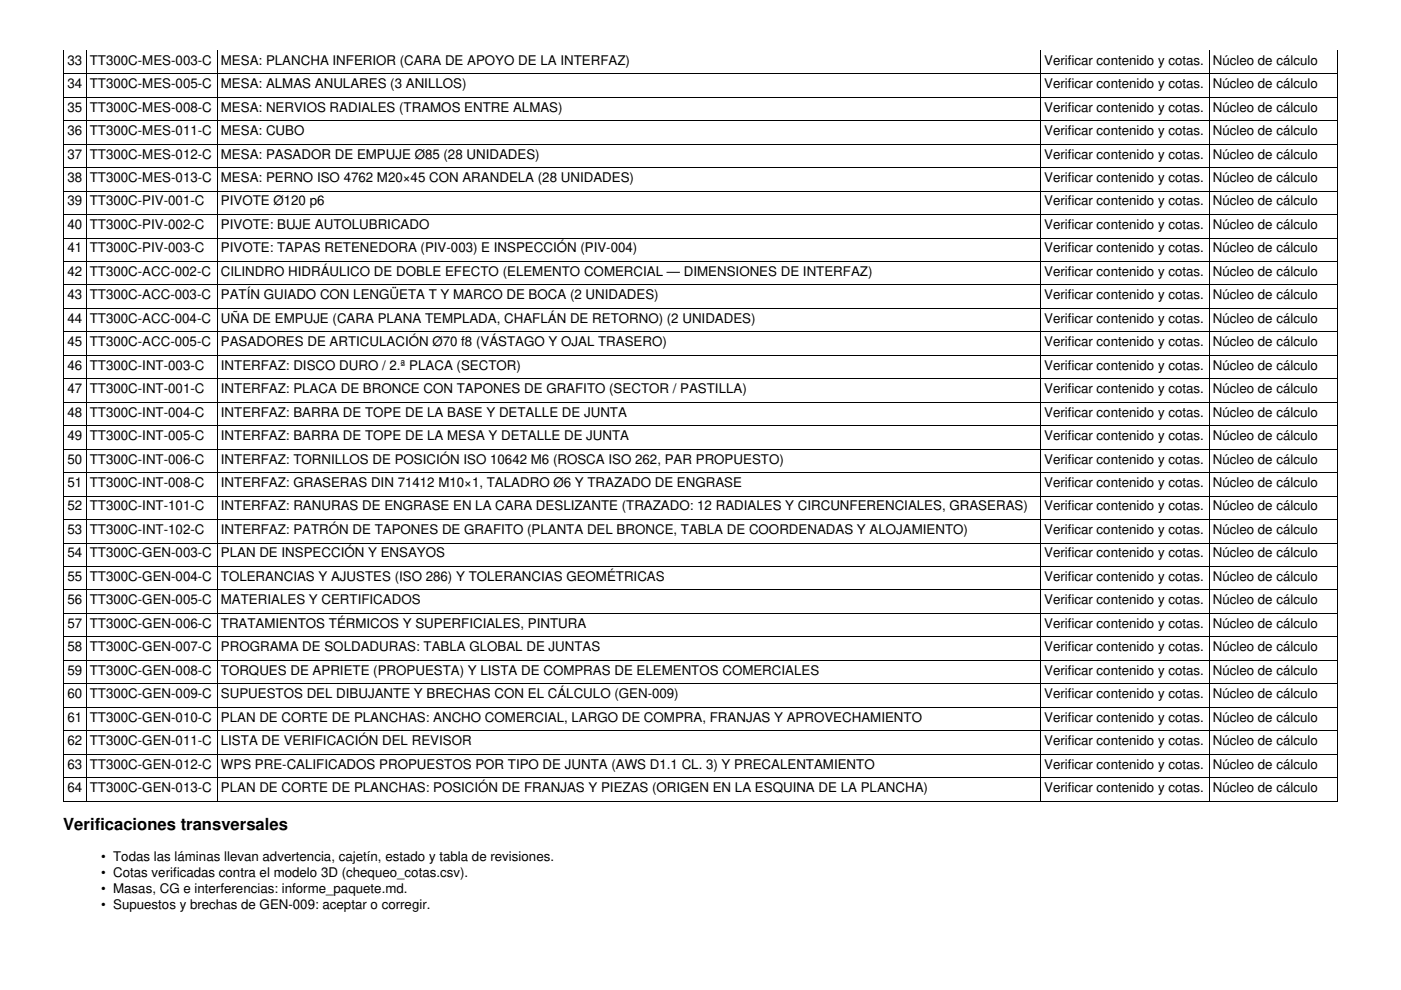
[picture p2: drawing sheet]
<svg xmlns="http://www.w3.org/2000/svg" width="297mm" height="210mm" viewBox="0 0 297 210" stroke-linecap="round" stroke-linejoin="round" font-family="sans-serif">
<defs><g id="words">
<g font-size="3.5">
<text x="13.4" y="175.9">Verif</text>
<text x="20.1" y="175.9">icaciones transversales</text>
</g>
<g font-size="2.8">
<text x="14.3" y="13.7">33</text>
<text x="19" y="13.7">TT300C-MES-003-C</text>
<text x="46.8" y="13.7">MESA: PLANCHA INFERIOR (CARA DE APOYO DE LA INTERFAZ)</text>
<text x="221.4" y="13.7">Verif</text>
<text x="226.4" y="13.7">icar contenido y cotas.</text>
<text x="257.1" y="13.7">Núcleo de cálculo</text>
<text x="14.3" y="18.7">34</text>
<text x="14.3" y="23.7">35</text>
<text x="19" y="18.7">TT300C-MES-005-C</text>
<text x="19" y="23.7">TT300C-MES-008-C</text>
<text x="46.8" y="18.7">MESA: ALMAS ANULARES (3 ANILLOS)</text>
<text x="46.8" y="23.7">MESA: NERVIOS RADIALES (TRAMOS ENTRE ALMAS)</text>
<text x="221.4" y="18.7">Verif</text>
<text x="221.4" y="23.7">Verif</text>
<text x="226.4" y="18.7">icar contenido y cotas.</text>
<text x="226.4" y="23.7">icar contenido y cotas.</text>
<text x="257.1" y="18.7">Núcleo de cálculo</text>
<text x="257.1" y="23.7">Núcleo de cálculo</text>
<text x="14.3" y="28.6">36</text>
<text x="19" y="28.6">TT300C-MES-011-C</text>
<text x="46.8" y="28.6">MESA: CUBO</text>
<text x="221.4" y="28.6">Verif</text>
<text x="226.4" y="28.6">icar contenido y cotas.</text>
<text x="257.1" y="28.6">Núcleo de cálculo</text>
<text x="14.3" y="33.6">37</text>
<text x="19" y="33.6">TT300C-MES-012-C</text>
<text x="46.8" y="33.6">MESA: PASADOR DE EMPUJE Ø85 (28 UNIDADES)</text>
<text x="221.4" y="33.6">Verif</text>
<text x="226.4" y="33.6">icar contenido y cotas.</text>
<text x="257.1" y="33.6">Núcleo de cálculo</text>
<text x="14.3" y="38.6">38</text>
<text x="19" y="38.6">TT300C-MES-013-C</text>
<text x="46.8" y="38.6">MESA: PERNO ISO 4762 M20×45 CON ARANDELA (28 UNIDADES)</text>
<text x="221.4" y="38.6">Verif</text>
<text x="226.4" y="38.6">icar contenido y cotas.</text>
<text x="257.1" y="38.6">Núcleo de cálculo</text>
<text x="14.3" y="43.6">39</text>
<text x="19" y="43.6">TT300C-PIV-001-C</text>
<text x="46.8" y="43.6">PIVOTE Ø120 p6</text>
<text x="221.4" y="43.6">Verif</text>
<text x="226.4" y="43.6">icar contenido y cotas.</text>
<text x="257.1" y="43.6">Núcleo de cálculo</text>
<text x="14.3" y="48.5">40</text>
<text x="14.3" y="53.5">41</text>
<text x="19" y="48.5">TT300C-PIV-002-C</text>
<text x="19" y="53.5">TT300C-PIV-003-C</text>
<text x="46.8" y="48.5">PIVOTE: BUJE AUTOLUBRICADO</text>
<text x="46.8" y="53.5">PIVOTE: TAPAS RETENEDORA (PIV-003) E INSPECCIÓN (PIV-004)</text>
<text x="221.4" y="48.5">Verif</text>
<text x="221.4" y="53.5">Verif</text>
<text x="226.4" y="48.5">icar contenido y cotas.</text>
<text x="226.4" y="53.5">icar contenido y cotas.</text>
<text x="257.1" y="48.5">Núcleo de cálculo</text>
<text x="257.1" y="53.5">Núcleo de cálculo</text>
<text x="14.3" y="58.5">42</text>
<text x="19" y="58.5">TT300C-ACC-002-C</text>
<text x="46.8" y="58.5">CILINDRO HIDRÁULICO DE DOBLE EFECTO (ELEMENTO COMERCIAL — DIMENSIONES DE INTERFAZ)</text>
<text x="221.4" y="58.5">Verif</text>
<text x="226.4" y="58.5">icar contenido y cotas.</text>
<text x="257.1" y="58.5">Núcleo de cálculo</text>
<text x="14.3" y="63.5">43</text>
<text x="19" y="63.5">TT300C-ACC-003-C</text>
<text x="46.8" y="63.5">PATÍN GUIADO CON LENGÜETA T Y MARCO DE BOCA (2 UNIDADES)</text>
<text x="221.4" y="63.5">Verif</text>
<text x="226.4" y="63.5">icar contenido y cotas.</text>
<text x="257.1" y="63.5">Núcleo de cálculo</text>
<text x="14.3" y="68.4">44</text>
<text x="19" y="68.4">TT300C-ACC-004-C</text>
<text x="46.8" y="68.4">UÑA DE EMPUJE (CARA PLANA TEMPLADA, CHAFLÁN DE RETORNO) (2 UNIDADES)</text>
<text x="221.4" y="68.4">Verif</text>
<text x="226.4" y="68.4">icar contenido y cotas.</text>
<text x="257.1" y="68.4">Núcleo de cálculo</text>
<text x="14.3" y="73.4">45</text>
<text x="19" y="73.4">TT300C-ACC-005-C</text>
<text x="46.8" y="73.4">PASADORES DE ARTICULACIÓN Ø70 f8 (VÁSTAGO Y OJAL TRASERO)</text>
<text x="221.4" y="73.4">Verif</text>
<text x="226.4" y="73.4">icar contenido y cotas.</text>
<text x="257.1" y="73.4">Núcleo de cálculo</text>
<text x="14.3" y="78.4">46</text>
<text x="14.3" y="83.4">47</text>
<text x="19" y="78.4">TT300C-INT-003-C</text>
<text x="19" y="83.4">TT300C-INT-001-C</text>
<text x="46.8" y="78.4">INTERFAZ: DISCO DURO / 2.ª PLACA (SECTOR)</text>
<text x="46.8" y="83.4">INTERFAZ: PLACA DE BRONCE CON TAPONES DE GRAFITO (SECTOR / PASTILLA)</text>
<text x="221.4" y="78.4">Verif</text>
<text x="221.4" y="83.4">Verif</text>
<text x="226.4" y="78.4">icar contenido y cotas.</text>
<text x="226.4" y="83.4">icar contenido y cotas.</text>
<text x="257.1" y="78.4">Núcleo de cálculo</text>
<text x="257.1" y="83.4">Núcleo de cálculo</text>
<text x="14.3" y="88.3">48</text>
<text x="19" y="88.3">TT300C-INT-004-C</text>
<text x="46.8" y="88.3">INTERFAZ: BARRA DE TOPE DE LA BASE Y DETALLE DE JUNTA</text>
<text x="221.4" y="88.3">Verif</text>
<text x="226.4" y="88.3">icar contenido y cotas.</text>
<text x="257.1" y="88.3">Núcleo de cálculo</text>
<text x="14.3" y="93.3">49</text>
<text x="19" y="93.3">TT300C-INT-005-C</text>
<text x="46.8" y="93.3">INTERFAZ: BARRA DE TOPE DE LA MESA Y DETALLE DE JUNTA</text>
<text x="221.4" y="93.3">Verif</text>
<text x="226.4" y="93.3">icar contenido y cotas.</text>
<text x="257.1" y="93.3">Núcleo de cálculo</text>
<text x="14.3" y="98.3">50</text>
<text x="19" y="98.3">TT300C-INT-006-C</text>
<text x="46.8" y="98.3">INTERFAZ: TORNILLOS DE POSICIÓN ISO 10642 M6 (ROSCA ISO 262, PAR PROPUESTO)</text>
<text x="221.4" y="98.3">Verif</text>
<text x="226.4" y="98.3">icar contenido y cotas.</text>
<text x="257.1" y="98.3">Núcleo de cálculo</text>
<text x="14.3" y="103.3">51</text>
<text x="19" y="103.3">TT300C-INT-008-C</text>
<text x="46.8" y="103.3">INTERFAZ: GRASERAS DIN 71412 M10×1, TALADRO Ø6 Y TRAZADO DE ENGRASE</text>
<text x="221.4" y="103.3">Verif</text>
<text x="226.4" y="103.3">icar contenido y cotas.</text>
<text x="257.1" y="103.3">Núcleo de cálculo</text>
<text x="14.3" y="108.2">52</text>
<text x="14.3" y="113.2">53</text>
<text x="19" y="108.2">TT300C-INT-101-C</text>
<text x="19" y="113.2">TT300C-INT-102-C</text>
<text x="46.8" y="108.2">INTERFAZ: RANURAS DE ENGRASE EN LA CARA DESLIZANTE (TRAZADO: 12 RADIALES Y CIRCUNFERENCIALES, GRASERAS)</text>
<text x="46.8" y="113.2">INTERFAZ: PATRÓN DE TAPONES DE GRAFITO (PLANTA DEL BRONCE, TABLA DE COORDENADAS Y ALOJAMIENTO)</text>
<text x="221.4" y="108.2">Verif</text>
<text x="221.4" y="113.2">Verif</text>
<text x="226.4" y="108.2">icar contenido y cotas.</text>
<text x="226.4" y="113.2">icar contenido y cotas.</text>
<text x="257.1" y="108.2">Núcleo de cálculo</text>
<text x="257.1" y="113.2">Núcleo de cálculo</text>
<text x="14.3" y="118.2">54</text>
<text x="19" y="118.2">TT300C-GEN-003-C</text>
<text x="46.8" y="118.2">PLAN DE INSPECCIÓN Y ENSAYOS</text>
<text x="221.4" y="118.2">Verif</text>
<text x="226.4" y="118.2">icar contenido y cotas.</text>
<text x="257.1" y="118.2">Núcleo de cálculo</text>
<text x="14.3" y="123.2">55</text>
<text x="19" y="123.2">TT300C-GEN-004-C</text>
<text x="46.8" y="123.2">TOLERANCIAS Y AJUSTES (ISO 286) Y TOLERANCIAS GEOMÉTRICAS</text>
<text x="221.4" y="123.2">Verif</text>
<text x="226.4" y="123.2">icar contenido y cotas.</text>
<text x="257.1" y="123.2">Núcleo de cálculo</text>
<text x="14.3" y="128.1">56</text>
<text x="19" y="128.1">TT300C-GEN-005-C</text>
<text x="46.8" y="128.1">MATERIALES Y CERTIFICADOS</text>
<text x="221.4" y="128.1">Verif</text>
<text x="226.4" y="128.1">icar contenido y cotas.</text>
<text x="257.1" y="128.1">Núcleo de cálculo</text>
<text x="14.3" y="133.1">57</text>
<text x="19" y="133.1">TT300C-GEN-006-C</text>
<text x="46.8" y="133.1">TRATAMIENTOS TÉRMICOS Y SUPERFICIALES, PINTURA</text>
<text x="221.4" y="133.1">Verif</text>
<text x="226.4" y="133.1">icar contenido y cotas.</text>
<text x="257.1" y="133.1">Núcleo de cálculo</text>
<text x="14.3" y="138.1">58</text>
<text x="14.3" y="143.1">59</text>
<text x="19" y="138.1">TT300C-GEN-007-C</text>
<text x="19" y="143.1">TT300C-GEN-008-C</text>
<text x="46.8" y="138.1">PROGRAMA DE SOLDADURAS: TABLA GLOBAL DE JUNTAS</text>
<text x="46.8" y="143.1">TORQUES DE APRIETE (PROPUESTA) Y LISTA DE COMPRAS DE ELEMENTOS COMERCIALES</text>
<text x="221.4" y="138.1">Verif</text>
<text x="221.4" y="143.1">Verif</text>
<text x="226.4" y="138.1">icar contenido y cotas.</text>
<text x="226.4" y="143.1">icar contenido y cotas.</text>
<text x="257.1" y="138.1">Núcleo de cálculo</text>
<text x="257.1" y="143.1">Núcleo de cálculo</text>
<text x="14.3" y="148">60</text>
<text x="19" y="148">TT300C-GEN-009-C</text>
<text x="46.8" y="148">SUPUESTOS DEL DIBUJANTE Y BRECHAS CON EL CÁLCULO (GEN-009)</text>
<text x="221.4" y="148">Verif</text>
<text x="226.4" y="148">icar contenido y cotas.</text>
<text x="257.1" y="148">Núcleo de cálculo</text>
<text x="14.3" y="153">61</text>
<text x="19" y="153">TT300C-GEN-010-C</text>
<text x="46.8" y="153">PLAN DE CORTE DE PLANCHAS: ANCHO COMERCIAL, LARGO DE COMPRA, FRANJAS Y APROVECHAMIENTO</text>
<text x="221.4" y="153">Verif</text>
<text x="226.4" y="153">icar contenido y cotas.</text>
<text x="257.1" y="153">Núcleo de cálculo</text>
<text x="14.3" y="158">62</text>
<text x="19" y="158">TT300C-GEN-011-C</text>
<text x="46.8" y="158">LISTA DE VERIFICACIÓN DEL REVISOR</text>
<text x="221.4" y="158">Verif</text>
<text x="226.4" y="158">icar contenido y cotas.</text>
<text x="257.1" y="158">Núcleo de cálculo</text>
<text x="14.3" y="162.9">63</text>
<text x="14.3" y="167.9">64</text>
<text x="19" y="162.9">TT300C-GEN-012-C</text>
<text x="19" y="167.9">TT300C-GEN-013-C</text>
<text x="46.8" y="162.9">WPS PRE-CALIFICADOS PROPUESTOS POR TIPO DE JUNTA (AWS D1.1 CL. 3) Y PRECALENTAMIENTO</text>
<text x="46.8" y="167.9">PLAN DE CORTE DE PLANCHAS: POSICIÓN DE FRANJAS Y PIEZAS (ORIGEN EN LA ESQUINA DE LA PLANCHA)</text>
<text x="221.4" y="162.9">Verif</text>
<text x="221.4" y="167.9">Verif</text>
<text x="226.4" y="162.9">icar contenido y cotas.</text>
<text x="226.4" y="167.9">icar contenido y cotas.</text>
<text x="257.1" y="162.9">Núcleo de cálculo</text>
<text x="257.1" y="167.9">Núcleo de cálculo</text>
<text x="21.4" y="182.5">• Todas las láminas llevan advertencia, cajetín, estado y tabla de revisiones.</text>
<text x="21.4" y="185.9">• Cotas verif</text>
<text x="36.7" y="185.9">icadas contra el modelo 3D (chequeo_cotas.csv).</text>
<text x="21.4" y="189.2">• Masas, CG e interferencias: informe_paquete.md.</text>
<text x="21.4" y="192.6">• Supuestos y brechas de GEN-009: aceptar o corregir.</text>
</g>
</g></defs>
<g fill="none" stroke="#000" stroke-width=".21">
<path d="M13.4 15.6h270.2M13.5 10.6v159.3M18.2 10.6v159.3M46 10.6v159.3M220.6 10.6v159.3M256.3 10.6v159.3M283.5 10.6v159.3M13.4 20.6h270.2M13.4 25.6h270.2M13.4 30.6h270.2M13.4 35.5h270.2M13.4 40.5h270.2"/>
<path d="M13.4 45.5h270.2M13.4 50.5h270.2M13.4 55.4h270.2M13.4 60.4h270.2M13.4 65.4h270.2M13.4 70.4h270.2M13.4 75.3h270.2M13.4 80.3h270.2M13.4 85.3h270.2M13.4 90.3h270.2M13.4 95.2h270.2M13.4 100.2h270.2"/>
<path d="M13.4 105.2h270.2M13.4 110.2h270.2M13.4 115.1h270.2M13.4 120.1h270.2M13.4 125.1h270.2M13.4 130.1h270.2M13.4 135h270.2M13.4 140h270.2M13.4 145h270.2M13.4 149.9h270.2M13.4 154.9h270.2M13.4 159.9h270.2"/>
<path d="M13.4 164.9h270.2M13.4 169.8h270.2"/>
</g>
<use href="#words"/>
</svg>
